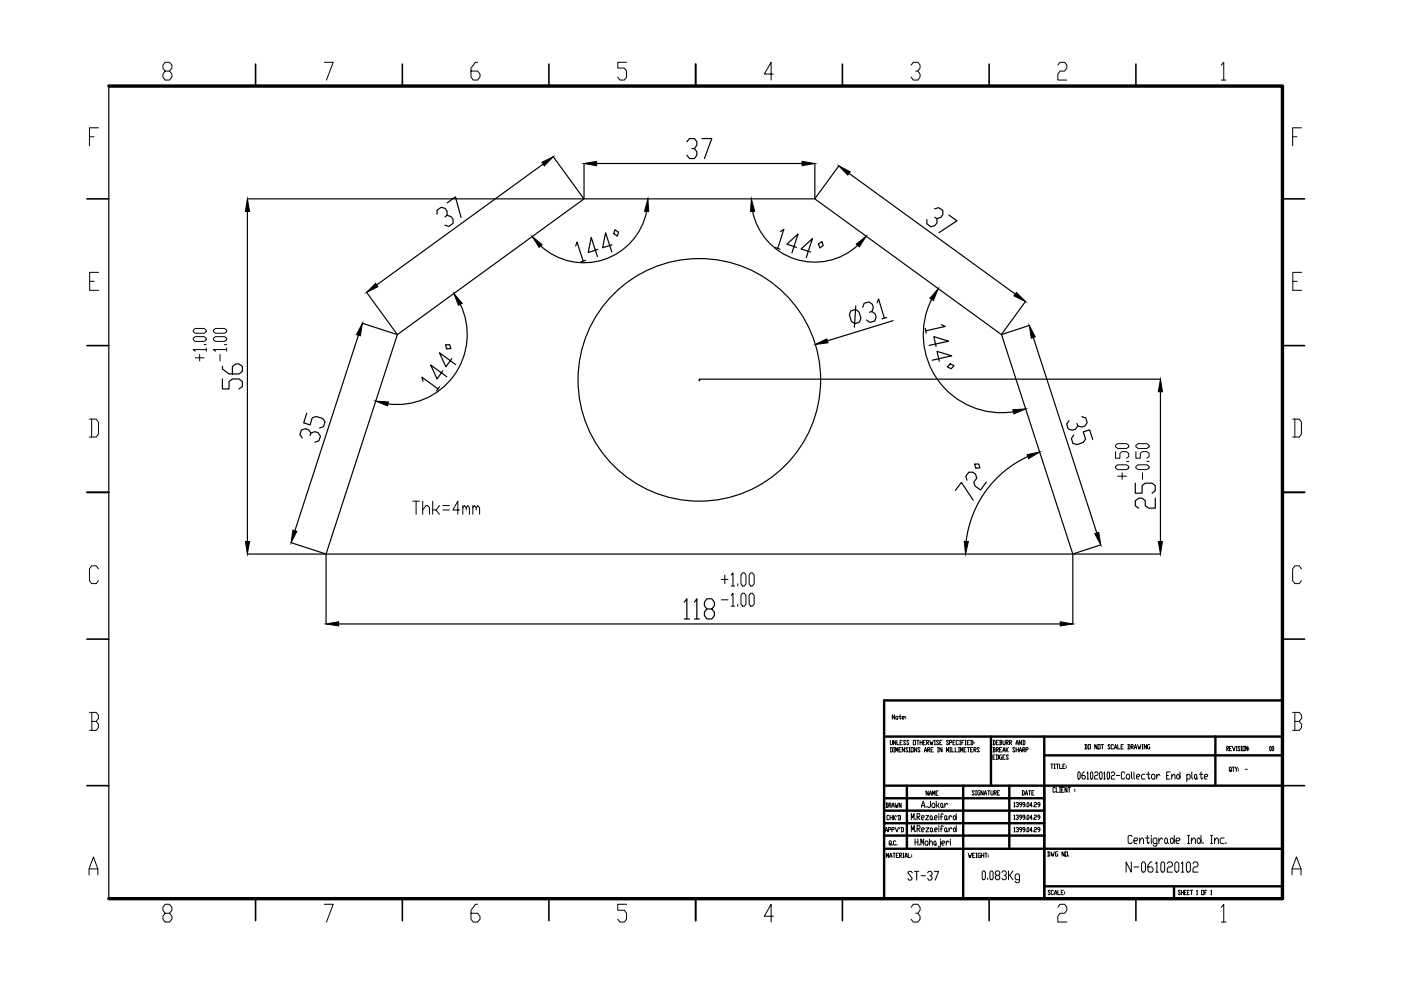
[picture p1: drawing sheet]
<svg xmlns="http://www.w3.org/2000/svg" width="297mm" height="210mm" viewBox="0 0 297 210" stroke-linecap="round" stroke-linejoin="round" font-family="sans-serif">
<!-- layer: 0 -->
<g fill="none" stroke="#000" stroke-width=".25">
<path d="M23.1 18.2v172.3M115.1 34.8l-35.2 25.6M117.3 33.2l6.4 8.9M123.8 34.7v7.4M126.5 34.7h43.6M145.6 30.1l.6-.7h1l.5 .7v.7l-.5 .7h-.5M147.2 31.5l.5 .7v.7l-.5 .7h-1l-.6-.7M148.8 29.4h2.1l-1.5 4.2M172.8 34.7v7.4M177.8 35.2l-5 6.9M180 36.7l35.3 25.7M52.5 42.2h71.2"/>
<path d="M52.5 44.8v70M92.7 45.4v-.8l.9-.7 .8 .3 .4 .6v.8l-.4 .4M94.8 45.6l.8 .3 .5 .6v.9l-.9 .6-.9-.2M94.8 43l1.8-1.3 1.1 4.4M122 52.2l.3-.8 1.4 4M124.2 55.2l-1.1 .3M126.7 52.9l-2 .7 .6-3.3 1.4 4.1M129.8 51.9l-2 .6 .6-3.1 1.3 4M130.4 48.7l.7 .5-.2 .9-.8-.6zM137.1 44.8a13.6 13.6 0 0 1-22.5 7.3M159.6 44.8a13.4 13.4 0 0 0 22.2 7.2M164.4 52.5l1 .3"/>
<path d="M165.5 49.1l.7-.5-1.3 4.1M168.9 52.5l-2.1-.7 2.4-2.2-1.3 4M171.9 53.4l-2.1-.6 2.5-2.2-1.4 4M173.5 51.7l.8-.5 .2 .9-.7 .5zM198.2 44.3l.8-.3 .9 .6v.9l-.4 .6-.9 .3-.4-.3M198.6 46.4l.1 .8-.5 .6-.8 .3-.9-.6v-.9M201.2 45.6l1.7 1.2-3.8 2.5M47.2 77.7v.5l1.4 1.1h2.1l.7-.6v-1l-.7-.5h-.7l-.7 .5v1.6M76 71.1l-13.5 41.4M76.8 68.5l7.3 2.4M77.7 62l6.5 8.8M84.2 71l39.6-28.8h49l39.5 28.8 15.2 46.5h-158.4z"/>
<path d="M93.9 78.6l-1.2 1.7-1.4-2.9 3.4 2.5M94.4 73.1h.9l.3 .8-.9 .1zM95.8 76l-1.3 1.8-1.3-3 3.4 2.5M97.6 64.5a14.8 14.8 0 0 1-15.4 21.1M180.4 65.9l1-.3 .7 .5 .4 1.4-.3 .8-1 .3-.7-.5-.4-1.3zM181.4 64.9l-.3 4.5M182.9 65.2l.3-.9 1-.3 .8 .5 .2 .7-.3 .8-.5 .2M184.9 66l.6 .5 .3 .7-.3 .9-1.1 .3-.7-.5M186 64.2l.3-.8 1.2 4M188 67.3l-1 .3M189.4 68l-14 4.3M196.2 69.6l.2 1.1"/>
<path d="M197 73.2l4.1-.9-3.1-.9 .5 2M197.5 63.5a16.6 16.6 0 0 0 17.3 23.8M197.7 76.4l4.1-1-3.1-.9 .4 2.1M199.6 68.8l.8 .4-4.1 .9M201.5 77.1l.8 .4-.6 .7-.8-.4zM217.4 63.9l-5 6.9M218.2 69l-5.8 1.9M219.1 71.5l13.4 41.5M47.2 80.3v2.2h1.4v-1.6l.7-.6h1.4l.7 .6v1.1l-.7 .5M65 87.6l-.6 2.1 1.3 .4 .5-1.5 .9-.3 1.3 .4 .5 .8-.3 1-.9 .3M65.7 92.3l.2-.5-.5-.7-.7-.2-.8 .3-.3 1 .5 .7M65.9 91.8l.9-.3 .6 .2 .5 .8-.3 1-.8 .3"/>
<path d="M89.7 80.8l-.2-.8 3.4 2.5M93.2 82l-.7 .9M148.1 80.6h.3M148.3 80.4v.3M148.4 80.4h97.6M206.6 98.4h.9l.3 .8h-.9zM217.9 96.8a22.8 22.8 0 0 0-13.1 18M226.7 89.2l-.6 .7 .4 1 .8 .3 .7-.2 .5-.7M227.7 92.2l-.5 .8 .3 1 .8 .3 1.4-.5 .5-.7-.5-1.5 1.3-.5 .7 2.1M229.4 88.3l.8 .3 .3 1-.5 .7-.6 .3-.9-.3-.2-.5M246 83.1v31.7M61.7 115.1l7.3 2.4h-16.5"/>
<path d="M69.1 117.6v14.7M202.6 104l1.2-1.7 2.5 3.7M205 101.8l-.2-.8 .6-.9h.8l.6 .4 .3 .9-.6 .8 .3 .9 1.1 .8 1.2-1.7M227.5 117.6v14.7M233.4 115.5l-5.9 2h18.5M240.7 102.4v2.2h1.4v-1.6l.7-.6h1.5l.6 .6v1.1l-.6 .5M244.9 105.6v2.1h-1.4l-.7-.5v-1l-.7-.6h-.7l-.7 .6v1l.7 .5M71.8 132.3h153M145.1 127.7l.5-.7v4.2M145.1 131.2h1.1M147.2 127.7l.5-.7v4.2M147.2 131.2h1.1"/>
<path d="M149.9 129.1l-.5-.7v-.7l.5-.7h1l.6 .7v.7l-.6 .7h-1l-.5 .7v.7l.5 .7h1l.6-.7v-.7l-.6-.7"/>
<circle cx="148.3" cy="80.5" r="25.7"/>
</g>
<g fill="none" stroke="#000" stroke-width=".51">
<path d="M187.5 156.2h84.4M210.1 156.2v10.4M221.4 156.2v34.3M257.7 156.2v10.4M271.9 148.5h-84.4v41.9M187.5 180h84.4M187.5 166.6h84.4M187.5 177.2h33.9M187.5 174.5h33.9M187.5 171.9h33.9M187.5 169.2h33.9M192.3 166.6v13.4"/>
<path d="M204.2 166.6v23.8M214 166.6v13.4M221.4 160.1h50.5M221.4 187.9h50.5M248.9 187.9v2.6"/>
</g>
<path d="M23.1 18.2h248.8v172.3h-248.8" fill="none" stroke="#000" stroke-width=".72"/>
<g fill="none" stroke="#000" stroke-width=".34">
<path d="M54.2 13.6v4.6M85.3 13.6v4.6M116.4 13.6v4.6M147.5 13.6v4.6M178.6 13.6v4.6M209.7 13.6v4.6M240.8 13.6v4.6M18.4 42.2h4.7M271.9 42.2h4.7M18.4 73.3h4.7M271.9 73.3h4.7M18.4 104.4h4.7"/>
<path d="M271.9 104.4h4.7M18.4 135.5h4.7M271.9 135.5h4.7M18.4 166.6h4.7M271.9 166.6h4.7M54.2 190.5v4.7M85.3 190.5v4.7M116.4 190.5v4.7M147.5 190.5v4.7M178.6 190.5v4.7M209.7 190.5v4.7M240.8 190.5v4.7"/>
</g>
<g fill="none" stroke="#000" stroke-width=".21">
<path d="M35 15.1l-.5-.7v-.6l.5-.6h.9l.5 .6v.6l-.5 .7h-.9l-.5 .6v.6l.5 .7h.9l.5-.7v-.6l-.5-.6M68.7 13.2h2l-1.5 3.8M101.3 13.2h-.5l-.9 1.2v1.9l.4 .7h1l.5-.7v-.6l-.5-.6h-1.4M132.8 13.2h-1.8v1.2h1.4l.4 .7v1.2l-.4 .7h-1l-.4-.7M164 15.7h-1.9l1.4-2.5v3.8M193.2 13.8l.4-.6h1l.5 .6v.6l-.5 .7h-.5M194.6 15.1l.5 .6v.6l-.5 .7h-1l-.4-.7M224.3 13.8l.4-.6h1l.5 .6v.6l-.5 .7h-1l-.4 .6v1.3h1.9M259 13.8l.5-.6v3.8M259 17h.9M19 29h.9M20.9 27.1h-1.9v3.8"/>
<path d="M274.1 29h.9M275.9 27.1h-1.8v3.8M19 59.6h1M20.9 57.7h-1.9v3.9h1.9M274.1 59.6h.9M276 57.7h-1.9v3.9h1.9M41 71.7l.4-.3h1.9l.4 .3v.4l-.4 .3h-1.9l-.4-.3zM41 70l.4-.4h1.9l.4 .4v.3l-.4 .4h-1.9l-.4-.4zM41.4 75.9h1.9M42.3 75.1v1.4M43.3 73.1h.4M43.7 74.1h-2.7l.4 .4"/>
<path d="M43.7 73.8v.7M45.3 71.7l.4-.3h1.9l.4 .3v.4l-.4 .3h-1.9l-.4-.3zM45.3 70l.4-.4h1.9l.4 .4v.3l-.4 .4h-1.9l-.4-.4zM46.7 75.1v1.4M47.6 73.1h.4M48 74.1h-2.7l.4 .4M48 73.8v.7M19 88.9h1.4l.5 .6v2.5l-.5 .7h-1.4M19.4 88.9v3.8M236.5 98.9l.5-.3h1.8l.5 .3v.3l-.5 .4h-1.8l-.5-.4zM236.5 95.8v1.4h.9v-1.1l.5-.3h.9l.5 .3v.7l-.5 .4M236.5 94.4l.5-.3h1.8l.5 .3v.3l-.5 .4h-1.8l-.5-.4z"/>
<path d="M238.8 97.8h.5M240.8 98.9l.5-.3h1.9l.4 .3v.3l-.4 .4h-1.9l-.5-.4zM240.8 95.8v1.4h1v-1.1l.4-.3h1l.4 .3v.7l-.4 .4M240.8 94.4l.5-.3h1.9l.4 .3v.3l-.4 .4h-1.9l-.5-.4zM243.2 97.8h.4M274.1 88.9h1.4l.4 .6v2.5l-.4 .7h-1.4M274.5 88.9v3.8M87.5 106.3h1.4M88.2 106.3v2.8M89.6 108.1l.7-.9h.4l.4 .5v1.4M89.6 106.3v2.8M91.7 106.3v2.8"/>
<path d="M92.5 108.1l.7 1M93.2 107.2l-.7 .9h-.8M93.9 107.2h1.4M93.9 108.1h1.4M97.4 108.1h-1.4l1.1-1.8v2.8M98.1 107.7l.4-.5 .3 .5v.4M98.1 107.2v1.9M98.8 107.7l.4-.5 .3 .5v1.4M100.2 107.7l.4-.5 .4 .5v.4M100.2 107.2v1.9M101 107.7l.3-.5 .4 .5v1.4M237 101h1.8"/>
<path d="M237.9 100.2v1.4M242.2 100.2v1.4M20.9 120.6l-.5-.6h-1l-.4 .6v2.5l.4 .6h1l.5-.6M153 122.9h1.3M153 127.2h1.3M153.7 121.9v1.9M155 121.9l.4-.4v2.7M155 126.2l.4-.4v2.7M155 124.2h.7M155 128.5h.7M156.4 123.8v.4M156.4 128.1v.4"/>
<path d="M157.4 121.5h.4l.4 .4v1.9l-.4 .4h-.4l-.3-.4v-1.9zM157.4 125.8h.4l.4 .4v1.9l-.4 .4h-.4l-.3-.4v-1.9zM159.2 121.5h.3l.4 .4v1.9l-.4 .4h-.3l-.4-.4v-1.9zM159.2 125.8h.3l.4 .4v1.9l-.4 .4h-.3l-.4-.4v-1.9zM275.9 120.6l-.4-.6h-1l-.4 .6v2.5l.4 .6h1l.4-.6M19 151h1.4l.5 .7v.6l-.5 .7M19.5 153h.9l.5 .6v.6l-.5 .7h-1.4M19.5 151v3.9M188.8 157v.9l.4-.2v-.7M188.8 158.5h.3l.1 .2v.6l-.4 .1M188.8 158.5v.9M189.4 158.5h.3"/>
<path d="M189.4 159.4h.3M189.6 158.5v.9M189.7 151.6v.9l-.5-.9v.9M189.9 157v.9l-.5-.9v.9M189.9 159.4v-.9l.3 .6 .2-.6v.9M189.9 152l.3-.1 .2 .5-.4 .1zM190.2 157v.9h.4M190.6 151.9h.5M190.6 159h.2M190.8 151.6v.8l.2 .1 .1-.1M190.8 157.4h.3M191.1 158.5h-.5v.9h.5"/>
<path d="M191.3 157h-.5v.9h.5M191.3 152.2h.3l.2-.2-.2-.1-.3 .1v.4l.3 .1M191.8 158.5v.9l-.5-.9v.9M192 157.1l-.1-.1-.3 .1 .4 .6-.1 .2-.3-.2M192 151.9v.1M192 152.2v.2M192.5 158.7l-.1-.2-.4 .2 .5 .6-.1 .1-.4-.1M192.7 157.1l-.1-.1-.4 .1 .5 .6-.1 .2-.4-.2M192.7 158.5h.3M192.7 159.4h.3M192.8 158.5v.9M193.2 158.5h.4v.9h-.4z"/>
<path d="M193.6 157h.5v.9h-.5zM194.4 158.5v.9l-.5-.9v.9M194.4 157h.4M194.6 157v.9M195.1 158.7l-.4-.2-.1 .2 .5 .6-.2 .1-.3-.1M195.1 157.4h.4M195.1 157v.9M195.5 157v.9M195.7 157.4h.3M196 159.4l.2-.9 .3 .9M196 159.1h.5M196.2 157h-.5v.9h.5"/>
<path d="M196.5 157.4h.3l.1-.1-.1-.3h-.3v.9M196.6 157.4l.3 .5M196.7 159l.4-.2-.1-.3h-.3v.9M196.8 159l.3 .4M197.1 157l.3 .9 .1-.5 .1 .5 .3-.9M197.4 159h.2M197.9 158.5h-.5v.9h.5M198.1 157.9h.2M198.1 157h.2M198.2 157v.9M198.8 158.5h.2M198.8 159.4h.2"/>
<path d="M198.9 158.5v.9M199 157.1l-.1-.1-.4 .1 .5 .6-.1 .2-.4-.2M199.3 157.4h.2M199.7 157h-.4v.9h.4M199.7 158.5v.9l-.4-.9v.9M200.7 159.4v-.9l.2 .6 .2-.6v.9M201.1 157.1l-.1-.1-.3 .1 .4 .6-.1 .2-.3-.2M201.3 157.4h.4v-.4h-.4v.9M201.3 158.5h.3M201.3 159.4h.3M201.5 158.5v.9M201.8 158.5v.9h.5"/>
<path d="M202.1 157.4h.2M202.5 157h-.4v.9h.4M202.5 158.5v.9h.5M203.2 157.1l-.1-.1-.4 .1v.6l.2 .2h.2l.1-.2M203.2 158.5h.3M203.2 159.4h.3M203.3 158.5v.9M203.5 157.9h.2M203.5 157h.2M203.6 157v.9M203.7 159.4v-.9l.2 .6 .2-.6v.9M203.9 157.4h.2"/>
<path d="M204.4 157h-.5v.9M204.4 159h.2M204.6 157.9h.3M204.6 157h.3M204.7 157v.9M204.9 158.5h-.5v.9h.5M205.1 157.4h.2M205.1 158.5h.5M205.3 158.5v.9M205.6 157h-.5v.9h.5M205.8 157l.4 .1v.6l-.1 .2h-.3M205.8 159h.2"/>
<path d="M205.9 157v.9M206.2 158.5h-.4v.9h.4M206.5 159l.5-.2-.2-.3h-.3v.9M206.5 157.3v.1M206.5 157.6v.1M206.6 159l.4 .4M207.6 158.7l-.1-.2-.3 .2 .4 .6-.1 .1-.3-.1M210.5 157l.5 .1v.6l-.1 .2h-.4M210.5 158.5h.4l.1 .2-.1 .3M210.7 159h.2l.1 .3-.5 .1M210.7 157v.9M210.7 158.5v.9"/>
<path d="M211.2 159l.5-.2-.1-.3h-.4v.9M211.2 157.4h.3M211.3 159l.4 .4M211.7 157h-.5v.9h.5M211.9 157l.5 .1-.1 .3M211.9 159h.3M212 157.4h.3l.1 .3-.1 .2h-.4M212 157v.9M212.4 158.5h-.5v.9h.5M212.6 157l.1 .9 .4-.2v-.7M212.6 159.4l.3-.9 .2 .9M212.6 159.1h.5"/>
<path d="M213.3 157.4h.4v-.4h-.4v.9M213.3 158.5v.9M213.4 157.4l.4 .5M213.4 159l.4 .4M213.8 158.5l-.5 .5M214 157.4h.4l.1-.3-.5-.1v.9M214.2 157.4l.3 .5M215.2 158.7l-.1-.2-.4 .2 .5 .6-.1 .1-.4-.1M215.4 157.9l.2-.9 .3 .9M215.4 159h.5M215.4 157.6h.5M215.4 158.5v.9"/>
<path d="M215.9 158.5v.9M216.1 159.4l.3-.9 .2 .9M216.1 159.1h.5M216.6 157v.9l-.5-.9v.9M216.8 157l.5 .1v.6l-.1 .2h-.4M216.8 159l.5-.2-.1-.3h-.4v.9M217 157v.9M217 159l.3 .4M217.5 159h.4v-.5h-.4v.9M230 157.9h.3l.2 .1v.7l-.5 .1M230.1 157.9v.9M230.7 157.9h.5v.9h-.5z"/>
<path d="M232.6 157.9v.9l-.5-.9v.9M232.8 157.9h.5v.9h-.5zM233.5 157.9h.5M233.7 157.9v.9M235.4 158l-.2-.1-.3 .1 .5 .7-.2 .1-.3-.1M236.1 158l-.1-.1-.4 .1v.7l.1 .1 .4-.1M236.3 158.8l.2-.9 .3 .9M236.3 158.5h.5M237 157.9v.9h.5M237.7 158.3h.3M238.2 157.9h-.5v.9h.5M239.1 157.9h.3l.2 .1v.7l-.5 .1"/>
<path d="M239.2 157.9v.9M239.8 158.3l.5-.1-.1-.3h-.4v.9M239.9 158.3l.4 .5M240.5 158.8l.2-.9 .3 .9M240.5 158.5h.5M241.2 157.9l.2 .9 .2-.5 .1 .5 .2-.9M242.1 157.9h.3M242.1 158.8h.3M242.2 157.9v.9M243.1 157.9v.9l-.5-.9v.9M243.8 157.9h-.4l-.1 .1 .1 .8h.4l-.1-.5M260.1 158.7h.3v-.5h-.3v1"/>
<path d="M260.2 158.7l.3 .5M260.7 158.7h.2M261.1 158.2h-.4v1h.4M261.3 158.2l.3 1 .3-1M262.1 159.2h.2M262.1 158.2h.2M262.2 158.2v1M262.9 158.4l-.1-.2-.3 .2 .4 .6-.1 .2-.3-.2M263.1 159.2h.2M263.1 158.2h.2M263.2 158.2v1M263.5 158.2h.4v1h-.4z"/>
<path d="M264.5 158.2v1l-.4-1v1M264.8 158.5v.2M264.8 158.9v.1M269.3 158.2l.2 .2-.1 .8-.2-.2zM269.8 158.2l.2 .2-.1 .8-.2-.2zM274.1 151h1.4l.5 .7v.6l-.5 .7M274.5 153h1l.5 .6v.6l-.5 .7h-1.4M274.5 151v3.9M187.7 176.4l.2-1 .3 1M187.7 176.1h.5M187.8 170.3l.5 .1-.1 .8h-.4M188 170.3v.9"/>
<path d="M188.4 175.9h.3l.1-.2-.1-.3h-.3v1M188.5 170.7h.3v-.4h-.3v.9M188.5 173l-.1-.1-.4 .1 .1 .8 .4-.1M188.6 170.7l.3 .5M188.7 178.9l.1 .1-.2 .2-.1-.8 .3-.1 .2 .1-.2 .6 .2 .2M188.7 172.9v.9M188.7 173.4h.5M189.1 171.2l.3-.9 .2 .9M189.1 175.9h.3l.2-.2-.2-.3h-.3v1M189.1 170.9h.5M189.2 172.9v.9M189.2 179v.2"/>
<path d="M189.4 172.9v.9M189.5 173.4l.4 .4M189.8 170.3l.2 .9 .1-.5 .1 .5 .2-.9M189.8 175.4l.4 1 .3-1M189.9 172.9l-.5 .5M189.9 178.4l-.1-.1-.4 .1v.6l.2 .2 .3-.2M190.2 179v.2M190.2 172.9l-.1 .3M190.5 172.9l.4 .1-.1 .8h-.3M190.6 172.9v.9M190.8 175.4l-.1 .3M191.1 170.3v.9l-.5-.9v.9"/>
<path d="M191.1 175.4h.3l.2 .2v.6l-.2 .2h-.3M191.2 175.4v1M193.2 173.8v-1.3l.3 .9 .3-.9v1.3M193.2 176.4v-1.4l.3 .9 .3-.9v1.4M194 177.9v1.3M194 178.6h.6M194.1 173.6v.2M194.1 176.1v.3M194.4 173.2h.5l.1-.3-.1-.4h-.5v1.3M194.4 175.7h.5l.2-.2-.2-.5h-.5v1.4M194.6 173.2l.4 .6M194.6 177.9v1.3"/>
<path d="M194.6 175.7l.5 .7M194.9 179v.2M195.2 179.2v-1.3l.3 .9 .3-.9v1.3M195.4 173.4h.4l.2-.2-.2-.3h-.3l-.1 .3 .1 .6h.3M195.4 175.9h.4l.2-.2-.2-.2h-.3l-.1 .2v.4l.1 .3h.3M195.4 171.2l.3-1.3 .3 1.3M195.4 170.8h.6M196.3 172.9h.6l-.6 .9h.6M196.3 175.5h.6l-.6 .9h.6M196.3 178.3h.3l.2 .3v.4l-.2 .2h-.3l-.2-.2zM196.3 171v.2M196.8 167.7v.9l-.5-.9v.9"/>
<path d="M197.1 168.6l.2-.9 .2 .9M197.1 178.8l.3-.5h.1l.2 .3v.6M197.1 168.3h.4M197.1 177.9v1.3M197.3 169.9v1.1l-.2 .2h-.3l-.2-.2M197.4 172.9l.3 .3v.4l-.2 .2-.3-.2zM197.4 175.5l.3 .2v.4l-.2 .3-.3-.3zM197.7 173.6l.1 .2M197.7 176.1l.1 .3M197.7 168.6v-.9l.3 .6 .2-.6v.9M197.7 170.3h.3l.2 .3v.4l-.2 .2h-.3l-.1-.2zM198.1 173.4h.5l.1-.2-.1-.3h-.3l-.2 .3v.4l.2 .2h.3"/>
<path d="M198.2 175.9h.4l.2-.2-.2-.2h-.3l-.1 .2 .1 .7h.3M198.2 178.3l.3 .3v.4l-.2 .2-.3-.2zM198.5 168.1h.2M198.5 179l.1 .2M198.5 169.9v1.3M198.8 170.8l.3 .4M198.9 167.7h-.4v.9h.4M199.1 172.5v.2M199.1 172.9v.9M199.1 175v.3M199.1 175.5v.9M199.1 170.3l-.3 .5h-.3"/>
<path d="M199.3 173.2h.5M199.4 178.3v1.1l-.2 .2-.3-.2M199.4 175.7h.4M199.4 177.9v.2M199.6 170.3l.3 .3v.4l-.2 .2-.3-.2zM199.7 178.8h.5l.1-.2-.1-.3h-.4l-.1 .3 .1 .6h.4M199.9 171l.1 .2M199.9 172.7l-.1-.2-.3 .2v1.1M200 175.3l-.2-.3-.3 .3v1.1M200.3 170.3v.9M200.4 172.9l.3 .3v.4l-.1 .2-.3-.2zM200.4 175.5l.3 .2-.1 .7-.3-.3v-.4z"/>
<path d="M200.6 178.3v.9M200.7 173.6l.2 .2M200.7 176.1l.2 .3M201 170.6l-.3-.3-.4 .5M201.2 178.6l-.3-.3-.3 .5M201.2 172.9v.9M201.2 175.5v.9M201.5 177.9v.2M201.5 178.3v.9M201.8 173.2l-.3-.3-.3 .5M201.8 175.7l-.3-.2-.3 .4M202.3 172.9h.1l.3 .5-.3 .4-.3-.2z"/>
<path d="M202.3 175.5l.4 .4-.3 .5-.3-.3v-.4zM202.7 172.5v1.3M202.7 175v1.4M206.6 167.8l-.1-.2-.4 .2 .5 .6-.1 .2-.4-.2M206.8 167.6h.3M206.8 168.6h.3M206.9 167.6v1M207.8 167.6h-.4l-.1 .2 .1 .8h.4v-.5h-.2M208.4 167.6v1l-.4-1v1M208.7 168.6l.2-1 .3 1M208.7 168.3h.5M209.4 167.6h.4"/>
<path d="M209.6 167.6v1M210.1 167.6v.8l.1 .2 .4-.2v-.8M210.5 160.5h.3M210.8 168.1h.4v-.5h-.4v1M210.9 168.1l.3 .5M211 160.1h-.5v.9h.5M211.2 160.1h.4l.1 .1v.6l-.1 .2h-.4M211.3 160.1v.9M211.5 168.1h.2M212 167.6h-.5v1h.5M212.4 160.1h-.4l-.1 .1 .1 .8h.4v-.5h-.1M212.6 160.5h.3"/>
<path d="M213.1 160.1h-.5v.9h.5M213.8 160.2l-.1-.1-.4 .1 .5 .6-.1 .2-.4-.2M215 170.3l.1-.2v1M215 173l.1-.2v.9M215 175.6l.1-.2v1M215 171.1h.2M215 173.7h.2M215 176.4h.2M215.4 170.3l.4-.2 .1 .4-.2 .1M215.4 173l.4-.2 .1 .3-.2 .2M215.4 175.6l.4-.2 .1 .4-.2 .1M215.8 170.6v.5l-.4-.2"/>
<path d="M215.8 173.3v.4l-.4-.1M215.8 175.9v.5l-.4-.2M216.6 170.6l-.4-.1 .1-.4 .3 .2v.5l-.3 .3M216.6 173.3h-.3l-.1-.2 .1-.3 .3 .2v.4l-.3 .3M216.6 175.9l-.4-.1 .1-.4 .3 .2v.5l-.3 .3M216.7 167.6h.3l.2 .2v.6l-.5 .2M216.8 167.6v1M217.3 170.6l-.5-.1 .2-.4h.2l.1 .2v.5l-.3 .3M217.3 173.3h-.3l-.2-.2 .2-.3h.2l.1 .2v.4l-.3 .3M217.3 175.9l-.5-.1 .2-.4h.2l.1 .2v.5l-.3 .3M217.4 168.6l.2-1 .2 1M217.4 168.3h.4"/>
<path d="M217.6 170.9v.2M217.6 173.6v.1M217.6 176.2v.2M217.9 170.1l.2 .2-.1 .8-.2-.2zM217.9 172.8l.2 .2-.1 .7-.2-.1zM217.9 175.4l.2 .2-.1 .8-.2-.2zM218.1 167.6h.5M218.3 167.6v1M218.8 168.1h.2M218.8 170.8h-.4l.3-.7v1M218.8 173.4h-.4l.3-.6v.9M218.8 176.1h-.4l.3-.7v1"/>
<path d="M219.1 170.9v.2M219.1 173.6v.1M219.1 176.2v.2M219.2 167.6h-.4v1h.4M219.3 170.3l.4-.2 .1 .4-.4 .1-.1 .5h.5M219.3 173l.4-.2 .1 .3-.5 .3v.3h.5M219.3 175.6l.4-.2 .1 .4-.4 .1-.1 .5h.5M220.5 170.6l-.5-.1 .1-.4 .4 .2v.5l-.4 .3M220.5 173.3h-.4l-.1-.2 .1-.3 .4 .2v.4l-.4 .3M220.5 175.9l-.5-.1 .1-.4 .4 .2v.5l-.4 .3M222.8 162h.5M223 162v.9"/>
<path d="M223.5 162h.2M223.5 162.9h.2M223.6 162v.9M223.7 167.1l-.1-.1h-.2l-.1 .1 .1 .9 .3-.2M223.9 167v1h.5M223.9 162h.5M224.2 162v.9M224.6 167h.3M224.6 168h.3M224.7 162v.9h.4M224.7 167v1M225.1 167.5h.2"/>
<path d="M225.3 162.5h.3M225.6 167h-.5v1h.5M225.8 162h-.5v.9h.5M226.1 162.3v.2M226.1 162.6v.2M226.2 167v1l-.4-1v1M226.5 167h.4M226.7 167v1M227.9 167.3v.2M227.9 167.6v.2M228.7 163.7l.3 .2v1l-.1 .3-.4-.3v-1zM229.9 163.7h-.2l-.3 .5v.7l.2 .3h.3l.2-.5-.2-.3h-.5"/>
<path d="M230.5 163.9l.1-.2v1.5M230.5 165.2h.3M231.4 163.7l.3 .2v1l-.2 .3-.3-.3v-1zM232.1 163.9l.1-.2h.4l.2 .2-.2 .5h-.4l-.1 .3v.5h.7M233.3 163.7l.4 .2v1l-.2 .3-.4-.3v-1zM234 163.9l.2-.2v1.5M234 165.2h.4M234.9 163.7l.3 .2v1l-.1 .3-.4-.3v-1zM235.6 163.9l.2-.2h.3l.2 .2-.2 .5h-.3l-.2 .3v.5h.7M236.7 164.4h.7M238.5 163.9l-.2-.2h-.4l-.2 .2v1l.2 .3h.4l.2-.3M239 164.2h.4l.1 .2v.5l-.1 .3h-.4l-.2-.3v-.5z"/>
<path d="M239.9 163.7v1.2l.2 .3M240 177.4l-.2-.3h-.4l-.2 .3v1.2l.2 .3h.4l.2-.3M240.4 163.7v1.2l.2 .3M240.4 178.3h.6l.2-.3-.2-.3h-.4l-.2 .3v.6l.2 .3h.4M241 164.7h.5l.2-.3-.2-.2h-.4l-.1 .2v.5l.1 .3h.4M241.6 178.3l.5-.6h.1l.2 .3v.9M241.6 177.7v1.2M242.7 164.2h-.5l-.2 .2v.5l.2 .3h.5M242.9 177.7h.8M243.1 164.2h.7M243.2 177.1v1.5l.3 .3 .2-.3M243.5 163.7v1.2l.1 .3 .2-.3"/>
<path d="M244.1 177.1v.3M244.1 177.7v1.2M244.3 164.2h.4l.2 .2v.5l-.2 .3h-.4l-.2-.3v-.5zM245.2 164.2v1M245.3 178.9h-.6l-.2-.3v-.6l.2-.3h.4l.2 .3v1.2l-.2 .2h-.4l-.2-.2M245.7 177.7v1.2M245.9 164.4l-.3-.2-.4 .5M246.5 178l-.4-.3-.4 .6M247.1 177.7l.4 .3v.6l-.2 .3-.4-.3v-.6zM247.4 164.4h.3M247.5 178.6l.2 .3M248.1 163.7h-.7v1.5h.7"/>
<path d="M248.3 177.7h.2l.5 .6-.5 .6h-.2l-.1-.3v-.6zM248.4 164.7l.4-.5h.2l.1 .2v.8M248.4 164.2v1M249 177.1v1.8M249.3 178.3h.7l.2-.3-.2-.3h-.4l-.3 .3v.6l.3 .3h.4M249.7 164.2h.2l.3 .5-.3 .5-.4-.3v-.5zM250.2 163.7v1.5M251.6 164.4l.2-.2h.3l.2 .2v.5l-.2 .3h-.5M251.6 164.2v1.5M251.8 177.1h.4M251.8 178.9h.4M252 177.1v1.8"/>
<path d="M252.6 178.3l.4-.6h.2l.2 .3v.9M252.6 177.7v1.2M252.7 163.7v1.2l.2 .3M253.4 164.2l.3 .2v.5l-.1 .3-.4-.3v-.5zM253.7 164.9l.2 .3M254 177.7h.3l.3 .6-.3 .6h-.3l-.2-.3v-.6zM254.3 164.2h.7M254.6 163.7v1.2l.2 .3 .2-.3M254.6 177.1v1.8M255.1 178.6v.3M255.4 164.7h.5l.2-.3-.2-.2h-.4l-.1 .2v.5l.1 .3h.4M256.7 177.1h.4"/>
<path d="M256.7 178.9h.4M256.9 177.1v1.8M257.5 178.3l.4-.6h.2l.2 .3v.9M257.5 177.7v1.2M259.5 177.7h-.6l-.2 .3v.6l.2 .3h.6M259.9 178.6v.3M260.9 163.3l.1 .1-.2 .2-.2-.8 .4-.2 .1 1M261.3 162.6h.4M261.5 162.6v1M261.9 162.6l.2 1M262.3 162.6l-.2 .5M262.6 163v.1"/>
<path d="M262.6 163.3v.1M264 163.1h.5M18.9 185.5v-1.3l.9-2.5 .9 2.5v1.3M18.9 184.2h1.8M35 193.6l-.5-.6v-.6l.5-.7h.9l.5 .7v.6l-.5 .6h-.9l-.5 .7v.6l.5 .6h.9l.5-.6v-.6l-.5-.7M68.7 191.7h2l-1.5 3.8M101.3 191.7h-.5l-.9 1.3v1.9l.4 .6h1l.5-.6v-.6l-.5-.7h-1.4M132.8 191.7h-1.8v1.3h1.4l.4 .6v1.3l-.4 .6h-1l-.4-.6M164 194.3h-1.9l1.4-2.6v3.8M187.9 181.8v-.9l.3 .6 .2-.6v.9M188.6 181.8l.2-.9 .3 .9M188.6 181.5h.5"/>
<path d="M189.3 180.9h.5M189.6 180.9v.9M190 181.4h.2M190.5 180.9h-.5v.9h.5M190.7 181.4h.4v-.5h-.4v.9M190.8 181.4l.4 .4M191.4 180.9h.2M191.4 181.8h.2M191.6 180.9v.9M191.9 181.8l.2-.9 .3 .9M191.9 181.5h.5M192.6 180.9v.9h.4"/>
<path d="M193.2 192.4l.4-.7h1l.5 .7v.6l-.5 .6h-.5M193.3 181.2v.2M193.3 181.5v.2M193.4 185l-.2-.3h-.5l-.2 .3 .9 1.3-.2 .3h-.5l-.2-.3M193.9 184.7h.9M194.4 184.7v1.9M194.6 193.6l.5 .7v.6l-.5 .6h-1l-.4-.6M195.3 185.7h.9M196.7 185l.2-.3h.5l.2 .3v.3l-.2 .4h-.3M197.4 185.7l.2 .3v.3l-.2 .3h-.5l-.2-.3M198.1 184.7h.9l-.7 1.9M205.3 180.9l.2 .9 .2-.4v.4l.3-.9"/>
<path d="M206.2 181.4h.3M206.7 180.9h-.5v.9h.5M206.9 180.9h.2M206.9 181.8h.2M207.1 180.9v.9M207.9 180.9h-.4l-.1 .2 .1 .7h.4v-.4h-.2M208.1 181.4h.5M208.1 180.9v.9M208.4 184.7h.3l.2 .3v1.2l-.2 .3h-.3l-.2-.3v-1.2zM208.6 180.9v.9M208.8 180.9h.5M209 180.9v.9"/>
<path d="M209.4 186.2v.3M209.5 181.2v.2M209.5 181.5v.2M210.1 184.7h.3l.2 .3v1.2l-.2 .3h-.3l-.2-.3v-1.2zM211.3 185.6l-.3-.3v-.3l.3-.3h.5l.2 .3v.3l-.2 .3h-.5l-.3 .3v.3l.3 .3h.5l.2-.3v-.3l-.2-.3M212.4 185l.3-.3h.4l.3 .3v.3l-.3 .3h-.2M213.1 185.6l.3 .3v.3l-.3 .3h-.4l-.3-.3M213.8 184.7v1.8M214.1 185.6l.7 .9M214.8 184.7l-.7 .9h-.3M216.2 186.5h-.7l-.3-.3v-.6l.3-.3h.4l.3 .3v1.2l-.3 .4h-.4l-.3-.4M222.1 180.6h.4l.1 .2v.6l-.5 .1"/>
<path d="M222.3 180.6v.9M222.7 188.9l-.2-.1-.3 .1 .5 .6-.2 .2-.3-.2M222.8 180.6l.3 .9 .1-.4 .1 .4 .2-.9M223.4 188.9l-.1-.1-.4 .1v.6l.1 .2h.3l.1-.2M223.6 189.7l.2-.9 .3 .9M223.6 189.4h.5M224.2 180.6h-.3l-.1 .2 .1 .7h.3v-.4h-.1M224.3 192.4l.4-.7h1l.5 .7v.6l-.5 .6h-1l-.4 .7v1.2h1.9M224.3 188.8v.9h.4M225 189.2h.3M225.5 188.8h-.5v.9h.5M225.6 180.6v.9l-.4-.9v.9"/>
<path d="M225.7 189.1v.1M225.7 189.4v.1M225.8 180.6h.5v.9h-.5zM226.6 181.4v.1M239.9 182.8v2.1l-1.1-2.1v2.1M240.4 183.8h1.1M242.3 182.8h.3l.3 .3v1.5l-.3 .3h-.3l-.3-.3v-1.5zM244.2 182.8h-.3l-.5 .7v1.1l.3 .3h.5l.3-.3v-.4l-.3-.4h-.8M245 183.1l.3-.3v2.1M245 184.9h.6M246.4 182.8h.3l.2 .3v1.5l-.2 .3h-.3l-.3-.3v-1.5zM247.5 183.1l.2-.3h.6l.3 .3v.4l-.3 .3h-.6l-.2 .4v.7h1.1"/>
<path d="M249.4 182.8h.2l.3 .3v1.5l-.3 .3h-.2l-.3-.3v-1.5zM250.3 188.9l-.2-.1-.3 .1 .5 .6-.2 .2-.3-.2M250.5 183.1l.2-.3v2.1M250.5 189.2h.4M250.5 188.8v.9M250.5 184.9h.5M250.9 188.8v.9M251.1 189.2h.2M251.5 188.8h-.4v.9h.4M251.8 189.2h.2M251.8 182.8h.3l.3 .3v1.5l-.3 .3h-.3l-.3-.3v-1.5zM252.2 188.8h-.4v.9h.4"/>
<path d="M252.4 188.8h.5M252.6 188.8v.9M252.9 183.1l.3-.3h.5l.3 .3v.4l-.3 .3h-.5l-.3 .4v.7h1.1M253.7 188.9l.1-.1v.9M253.7 189.7h.2M254.8 188.8h.4v.9h-.4zM255.4 189.2h.3M255.9 188.8h-.5v.9M256.7 188.9l.1-.1v.9M256.7 189.7h.2M259 192.4l.5-.7v3.8M259 195.5h.9"/>
<path d="M273.9 185.5v-1.3l1-2.5 .9 2.5v1.3M273.9 184.2h1.9"/>
</g>
<g fill="#000" stroke="#000" stroke-width=".21">
<path d="M114.9 34.4l2.4-1.2-1.9 2zM123.8 34.7l2.7-.5v.9zM170.1 34.2l2.7 .5-2.7 .4zM177.8 35.2l2.5 1.2-.6 .7zM52.5 42.2l.4 2.6h-.9zM112.9 50.2l2 1.7-.6 .6zM137.4 42.2l.1 2.7-.8-.1zM159.3 42.2l.7 2.6-.9 .1zM181.5 51.8l2.1-1.7-1.4 2.3zM76.8 68.5l-.4 2.7-.8-.2zM79.6 60.1l.5 .7-2.4 1.2zM96.2 62.2l1.8 2.1-.8 .4z"/>
<path d="M172.9 73l2.4-1.2 .3 .9zM198.9 61.2l-1 2.5-.8-.5zM215.5 62l1.9 1.9-2.4-1.2zM218.2 69l1.3 2.4-.8 .3zM79.6 85l2.7 .2-.1 .9zM214.8 86.9l2.7-.2-2.5 1.1zM217.8 96.4l2.6-.6-2.3 1.4zM246 80.4l.5 2.7h-.9zM52 114.8h.9l-.4 2.7zM62.1 112.4l.8 .2-1.2 2.5zM204.4 114.8h.9l-.6 2.7zM232.1 113.2l.9-.3 .4 2.6z"/>
<path d="M245.6 114.8h.9l-.5 2.7zM69.1 132.3l2.7-.5v.9zM224.8 131.8l2.7 .5-2.7 .4z"/>
</g>
</svg>
